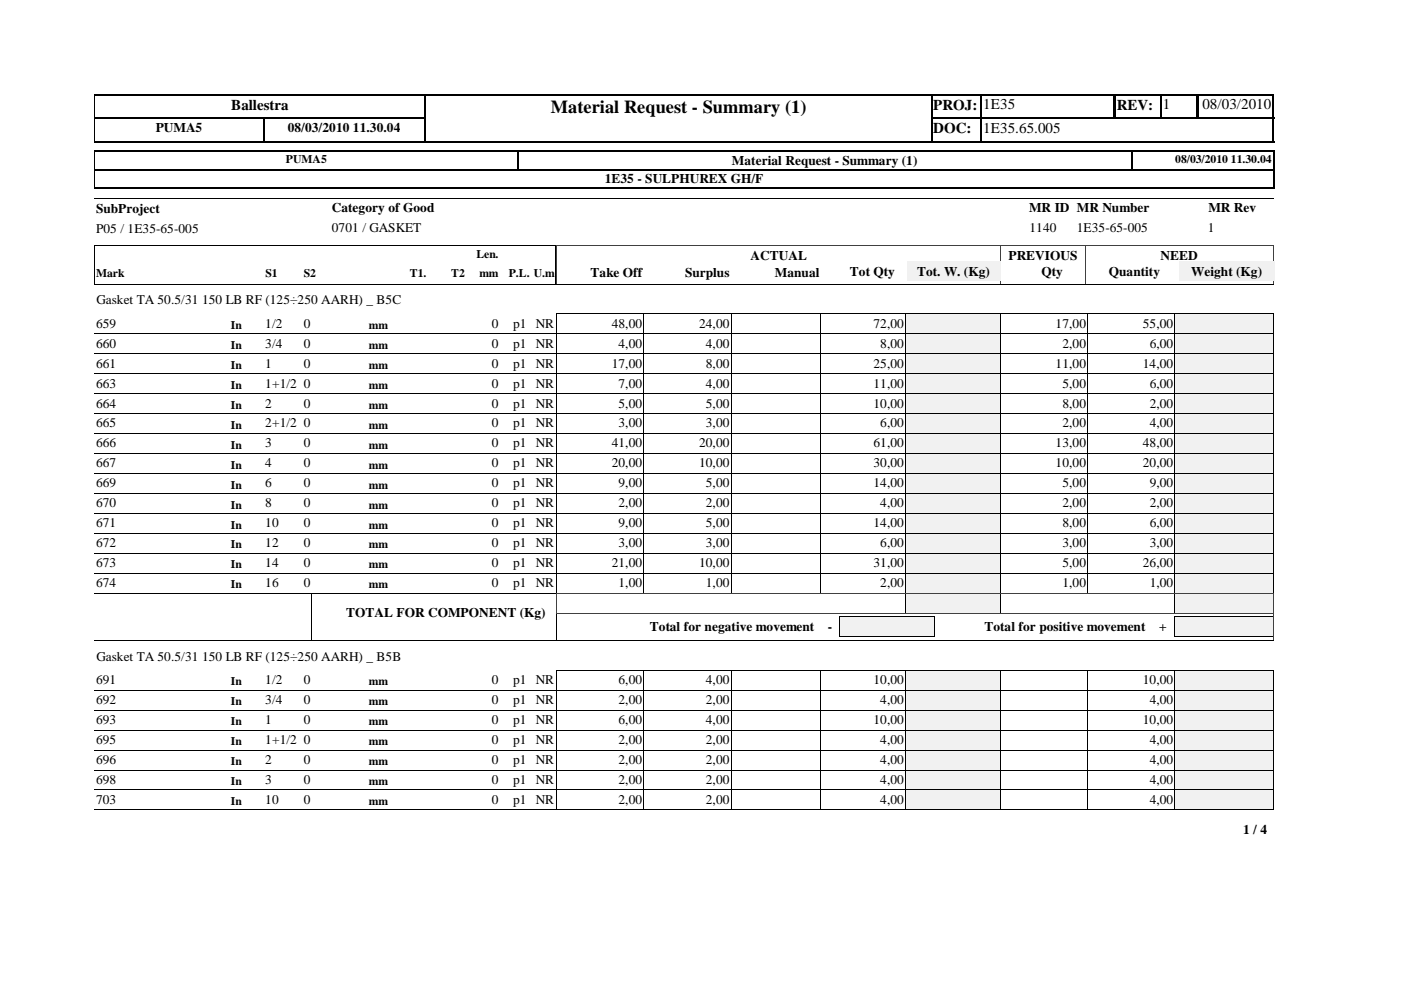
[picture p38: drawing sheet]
<svg xmlns="http://www.w3.org/2000/svg" width="297mm" height="210mm" viewBox="0 0 297 210" stroke-linecap="round" stroke-linejoin="round" font-family="sans-serif">
<defs><g id="words">
<text font-size="3.9" x="116.8" y="23.9">Material Request - Summary (1)</text>
<g font-size="3.2">
<text x="49" y="23.3">Ballestra</text>
<text x="197.9" y="23.3">PROJ:</text>
<text x="208.4" y="23.2">1E35</text>
<text x="236.8" y="23.3">REV:</text>
<text x="246.5" y="23.2">1</text>
<text x="254.9" y="23.2">08/03/2010</text>
<text x="197.9" y="28.3">DOC:</text>
<text x="208.4" y="28.2">1E35.65.005</text>
</g>
<g font-size="2.8">
<text x="33" y="28">PUMA5</text>
<text x="61" y="28">08/03/2010 11.30.04</text>
<text x="155.2" y="34.9">Material Request - Summary (1)</text>
<text x="128.2" y="38.8">1E35 - SULPHUREX GH/F</text>
<text x="20.4" y="45.1">SubProject</text>
<text x="70.4" y="45">Category of Good</text>
<text x="218.2" y="45">MR ID MR Number</text>
<text x="256.2" y="45">MR Rev</text>
<text x="20.4" y="49.3">P05 / 1E35-65-005</text>
<text x="70.4" y="49.2">0701 / GASKET</text>
<text x="218.3" y="49.2">1140</text>
<text x="228.3" y="49.2">1E35-65-005</text>
<text x="256.1" y="49.2">1</text>
<text x="125.2" y="58.7">Take Off</text>
<text x="145.2" y="58.7">Surplus</text>
<text x="159.1" y="55">ACTUAL</text>
<text x="164.3" y="58.7">Manual</text>
<text x="180.2" y="58.5">Tot Qty</text>
<text x="194.4" y="58.5">Tot. W. (Kg)</text>
<text x="213.8" y="55">PREVIOUS</text>
<text x="220.8" y="58.5">Qty</text>
<text x="235.1" y="58.5">Quantity</text>
<text x="246.1" y="55">NEED</text>
<text x="252.6" y="58.5">Weight (Kg)</text>
<text x="20.4" y="64.6">Gasket TA 50.5/31 150 LB RF (125÷250 AARH) _ B5C</text>
<text x="20.4" y="69.5">659</text>
<text x="56.3" y="69.5">1/2</text>
<text x="64.4" y="69.5">0</text>
<text x="104.3" y="69.5">0</text>
<text x="108.8" y="69.5">p1 NR</text>
<text x="129.7" y="69.5">48,00</text>
<text x="148.2" y="69.5">24,00</text>
<text x="185.2" y="69.5">72,00</text>
<text x="223.8" y="69.5">17,00</text>
<text x="242.3" y="69.5">55,00</text>
<text x="20.4" y="73.7">660</text>
<text x="20.4" y="77.9">661</text>
<text x="56.3" y="73.7">3/4</text>
<text x="56.3" y="77.9">1</text>
<text x="64.4" y="77.9">0</text>
<text x="64.4" y="73.7">0</text>
<text x="104.3" y="77.9">0</text>
<text x="104.3" y="73.7">0</text>
<text x="108.8" y="77.9">p1 NR</text>
<text x="108.8" y="73.7">p1 NR</text>
<text x="129.7" y="77.9">17,00</text>
<text x="131.1" y="73.7">4,00</text>
<text x="149.6" y="77.9">8,00</text>
<text x="149.6" y="73.7">4,00</text>
<text x="185.2" y="77.9">25,00</text>
<text x="186.6" y="73.7">8,00</text>
<text x="223.8" y="77.9">11,00</text>
<text x="225.3" y="73.7">2,00</text>
<text x="242.3" y="77.9">14,00</text>
<text x="243.8" y="73.7">6,00</text>
<text x="20.4" y="82.2">663</text>
<text x="56.3" y="82.2">1+1/2 0</text>
<text x="104.3" y="82.2">0</text>
<text x="108.8" y="82.2">p1 NR</text>
<text x="131.1" y="82.2">7,00</text>
<text x="149.6" y="82.2">4,00</text>
<text x="185.2" y="82.2">11,00</text>
<text x="225.3" y="82.2">5,00</text>
<text x="243.8" y="82.2">6,00</text>
<text x="20.4" y="86.4">664</text>
<text x="56.3" y="86.4">2</text>
<text x="64.4" y="86.4">0</text>
<text x="104.3" y="86.4">0</text>
<text x="108.8" y="86.4">p1 NR</text>
<text x="131.1" y="86.4">5,00</text>
<text x="149.6" y="86.4">5,00</text>
<text x="185.2" y="86.4">10,00</text>
<text x="225.3" y="86.4">8,00</text>
<text x="243.8" y="86.4">2,00</text>
<text x="20.4" y="90.6">665</text>
<text x="20.4" y="94.9">666</text>
<text x="56.3" y="90.6">2+1/2 0</text>
<text x="56.3" y="94.9">3</text>
<text x="64.4" y="94.9">0</text>
<text x="104.3" y="90.6">0</text>
<text x="104.3" y="94.9">0</text>
<text x="108.8" y="90.6">p1 NR</text>
<text x="108.8" y="94.9">p1 NR</text>
<text x="129.7" y="94.9">41,00</text>
<text x="131.1" y="90.6">3,00</text>
<text x="148.2" y="94.9">20,00</text>
<text x="149.6" y="90.6">3,00</text>
<text x="185.2" y="94.9">61,00</text>
<text x="186.6" y="90.6">6,00</text>
<text x="223.8" y="94.9">13,00</text>
<text x="225.3" y="90.6">2,00</text>
<text x="242.3" y="94.9">48,00</text>
<text x="243.8" y="90.6">4,00</text>
<text x="20.4" y="99.1">667</text>
<text x="56.3" y="99.1">4</text>
<text x="64.4" y="99.1">0</text>
<text x="104.3" y="99.1">0</text>
<text x="108.8" y="99.1">p1 NR</text>
<text x="129.7" y="99.1">20,00</text>
<text x="148.2" y="99.1">10,00</text>
<text x="185.2" y="99.1">30,00</text>
<text x="223.8" y="99.1">10,00</text>
<text x="242.3" y="99.1">20,00</text>
<text x="20.4" y="103.3">669</text>
<text x="20.4" y="107.6">670</text>
<text x="56.3" y="103.3">6</text>
<text x="56.3" y="107.6">8</text>
<text x="64.4" y="103.3">0</text>
<text x="64.4" y="107.6">0</text>
<text x="104.3" y="103.3">0</text>
<text x="104.3" y="107.6">0</text>
<text x="108.8" y="103.3">p1 NR</text>
<text x="108.8" y="107.6">p1 NR</text>
<text x="131.1" y="103.3">9,00</text>
<text x="131.1" y="107.6">2,00</text>
<text x="149.6" y="103.3">5,00</text>
<text x="149.6" y="107.6">2,00</text>
<text x="185.2" y="103.3">14,00</text>
<text x="186.6" y="107.6">4,00</text>
<text x="225.3" y="103.3">5,00</text>
<text x="225.3" y="107.6">2,00</text>
<text x="243.8" y="103.3">9,00</text>
<text x="243.8" y="107.6">2,00</text>
<text x="20.4" y="111.8">671</text>
<text x="56.3" y="111.8">10</text>
<text x="64.4" y="111.8">0</text>
<text x="104.3" y="111.8">0</text>
<text x="108.8" y="111.8">p1 NR</text>
<text x="131.1" y="111.8">9,00</text>
<text x="149.6" y="111.8">5,00</text>
<text x="185.2" y="111.8">14,00</text>
<text x="225.3" y="111.8">8,00</text>
<text x="243.8" y="111.8">6,00</text>
<text x="20.4" y="116">672</text>
<text x="56.3" y="116">12</text>
<text x="64.4" y="116">0</text>
<text x="104.3" y="116">0</text>
<text x="108.8" y="116">p1 NR</text>
<text x="131.1" y="116">3,00</text>
<text x="149.6" y="116">3,00</text>
<text x="186.6" y="116">6,00</text>
<text x="225.3" y="116">3,00</text>
<text x="243.8" y="116">3,00</text>
<text x="20.4" y="120.3">673</text>
<text x="20.4" y="124.5">674</text>
<text x="56.3" y="120.3">14</text>
<text x="56.3" y="124.5">16</text>
<text x="64.4" y="120.3">0</text>
<text x="64.4" y="124.5">0</text>
<text x="104.3" y="120.3">0</text>
<text x="104.3" y="124.5">0</text>
<text x="108.8" y="120.3">p1 NR</text>
<text x="108.8" y="124.5">p1 NR</text>
<text x="129.7" y="120.3">21,00</text>
<text x="131.1" y="124.5">1,00</text>
<text x="148.2" y="120.3">10,00</text>
<text x="149.6" y="124.5">1,00</text>
<text x="185.2" y="120.3">31,00</text>
<text x="186.6" y="124.5">2,00</text>
<text x="225.3" y="120.3">5,00</text>
<text x="225.3" y="124.5">1,00</text>
<text x="242.3" y="120.3">26,00</text>
<text x="243.8" y="124.5">1,00</text>
<text x="73.4" y="130.8">TOTAL FOR COMPONENT (Kg)</text>
<text x="137.7" y="133.8">Total for negative movement</text>
<text x="175.5" y="133.8">-</text>
<text x="208.7" y="133.8">Total for positive movement</text>
<text x="245.7" y="133.8">+</text>
<text x="20.4" y="140.2">Gasket TA 50.5/31 150 LB RF (125÷250 AARH) _ B5B</text>
<text x="20.4" y="145.1">691</text>
<text x="20.4" y="149.3">692</text>
<text x="56.3" y="145.1">1/2</text>
<text x="56.3" y="149.3">3/4</text>
<text x="64.4" y="145.1">0</text>
<text x="64.4" y="149.3">0</text>
<text x="104.3" y="145.1">0</text>
<text x="104.3" y="149.3">0</text>
<text x="108.8" y="145.1">p1 NR</text>
<text x="108.8" y="149.3">p1 NR</text>
<text x="131.1" y="145.1">6,00</text>
<text x="131.1" y="149.3">2,00</text>
<text x="149.6" y="145.1">4,00</text>
<text x="149.6" y="149.3">2,00</text>
<text x="185.2" y="145.1">10,00</text>
<text x="186.6" y="149.3">4,00</text>
<text x="242.3" y="145.1">10,00</text>
<text x="243.8" y="149.3">4,00</text>
<text x="20.4" y="153.5">693</text>
<text x="56.3" y="153.5">1</text>
<text x="64.4" y="153.5">0</text>
<text x="104.3" y="153.5">0</text>
<text x="108.8" y="153.5">p1 NR</text>
<text x="131.1" y="153.5">6,00</text>
<text x="149.6" y="153.5">4,00</text>
<text x="185.2" y="153.5">10,00</text>
<text x="242.3" y="153.5">10,00</text>
<text x="20.4" y="157.8">695</text>
<text x="56.3" y="157.8">1+1/2 0</text>
<text x="104.3" y="157.8">0</text>
<text x="108.8" y="157.8">p1 NR</text>
<text x="131.1" y="157.8">2,00</text>
<text x="149.6" y="157.8">2,00</text>
<text x="186.6" y="157.8">4,00</text>
<text x="243.8" y="157.8">4,00</text>
<text x="20.4" y="162">696</text>
<text x="20.4" y="166.2">698</text>
<text x="56.3" y="162">2</text>
<text x="56.3" y="166.2">3</text>
<text x="64.4" y="162">0</text>
<text x="64.4" y="166.2">0</text>
<text x="104.3" y="162">0</text>
<text x="104.3" y="166.2">0</text>
<text x="108.8" y="162">p1 NR</text>
<text x="108.8" y="166.2">p1 NR</text>
<text x="131.1" y="162">2,00</text>
<text x="131.1" y="166.2">2,00</text>
<text x="149.6" y="162">2,00</text>
<text x="149.6" y="166.2">2,00</text>
<text x="186.6" y="162">4,00</text>
<text x="186.6" y="166.2">4,00</text>
<text x="243.8" y="162">4,00</text>
<text x="243.8" y="166.2">4,00</text>
<text x="20.4" y="170.5">703</text>
<text x="56.3" y="170.5">10</text>
<text x="64.4" y="170.5">0</text>
<text x="104.3" y="170.5">0</text>
<text x="108.8" y="170.5">p1 NR</text>
<text x="131.1" y="170.5">2,00</text>
<text x="149.6" y="170.5">2,00</text>
<text x="186.6" y="170.5">4,00</text>
<text x="243.8" y="170.5">4,00</text>
<text x="263.6" y="176.9">1 / 4</text>
</g>
<g font-size="2.5">
<text x="60.6" y="34.6">PUMA5</text>
<text x="249.2" y="34.6">08/03/2010 11.30.04</text>
<text x="20.4" y="58.7">Mark</text>
<text x="56.3" y="58.7">S1</text>
<text x="64.4" y="58.7">S2</text>
<text x="86.9" y="58.7">T1.</text>
<text x="95.7" y="58.7">T2</text>
<text x="101" y="54.7">Len.</text>
<text x="101.6" y="58.7">mm</text>
<text x="107.9" y="58.7">P.L. U.m</text>
<text x="49" y="69.7">In</text>
<text x="78.2" y="69.7">mm</text>
<text x="49" y="74">In</text>
<text x="78.2" y="74">mm</text>
<text x="49" y="78.2">In</text>
<text x="49" y="82.4">In</text>
<text x="78.2" y="78.2">mm</text>
<text x="78.2" y="82.4">mm</text>
<text x="49" y="86.7">In</text>
<text x="78.2" y="86.7">mm</text>
<text x="49" y="90.9">In</text>
<text x="49" y="95.1">In</text>
<text x="78.2" y="90.9">mm</text>
<text x="78.2" y="95.1">mm</text>
<text x="49" y="99.4">In</text>
<text x="78.2" y="99.4">mm</text>
<text x="49" y="103.6">In</text>
<text x="49" y="107.8">In</text>
<text x="78.2" y="103.6">mm</text>
<text x="78.2" y="107.8">mm</text>
<text x="49" y="112.1">In</text>
<text x="78.2" y="112.1">mm</text>
<text x="49" y="116.3">In</text>
<text x="78.2" y="116.3">mm</text>
<text x="49" y="120.5">In</text>
<text x="49" y="124.8">In</text>
<text x="78.2" y="120.5">mm</text>
<text x="78.2" y="124.8">mm</text>
<text x="49" y="145.3">In</text>
<text x="49" y="149.6">In</text>
<text x="78.2" y="145.3">mm</text>
<text x="78.2" y="149.6">mm</text>
<text x="49" y="153.8">In</text>
<text x="78.2" y="153.8">mm</text>
<text x="49" y="158">In</text>
<text x="78.2" y="158">mm</text>
<text x="49" y="162.3">In</text>
<text x="49" y="166.5">In</text>
<text x="78.2" y="162.3">mm</text>
<text x="78.2" y="166.5">mm</text>
<text x="49" y="170.7">In</text>
<text x="78.2" y="170.7">mm</text>
</g>
</g></defs>
<path d="M90.2 20v5.2M197.4 20v10.2M208 20v10.2M236.3 20v5.2M246.1 20v5.2M253.8 20v5.2M254 20v5.2M270 20v10.2M20 25.1h70.3M20 25h70.3M55.9 24.9v5.3M197.2 25.1h73" fill="none" stroke="#000" stroke-width=".34"/>
<path d="M236.3 20v5.2M90.1 24.9v5.3" fill="none" stroke="#000" stroke-width=".38"/>
<path d="M20 30.1h70.3M20 20.1h70.3M197.2 30.1h10.9M197.2 20.1h73" fill="none" stroke="#000" stroke-width=".25"/>
<path d="M20.1 20v10.2" fill="none" stroke="#000" stroke-width=".21"/>
<path d="M207.8 30h62.4" fill="none" stroke="#000" stroke-width=".3"/>
<path d="M90.3 20.2h107.1v9.7h-107.1z" fill="#fff"/>
<path d="M20 35.9h250.3M20 39.9h250.3M90 20.1h107.7M270.1 31.9v4.2" fill="none" stroke="#000" stroke-width=".25"/>
<path d="M197.5 20v10.2M109.9 31.9v4.2" fill="none" stroke="#000" stroke-width=".34"/>
<path d="M20 32.1h250.3M90 30h107.7M270.1 35.9v4.1" fill="none" stroke="#000" stroke-width=".3"/>
<path d="M90.1 20v10.2M239.9 31.9v4.2" fill="none" stroke="#000" stroke-width=".38"/>
<path d="M20 36h250.3M20.1 31.9v8.1M20 42h250M20 52h97.9v8.3h-97.9z" fill="none" stroke="#000" stroke-width=".21"/>
<path d="M212.1 51.9v8.4M212.2 51.9v8.4M230.1 51.9v8.4M270 51.9v8.4M270 52h-152v8.3h152" fill="none" stroke="#404040" stroke-width=".21"/>
<path d="M99.6 56h6.4v3.7h-6.4z" fill="#fff"/>
<g fill="#f1f1f1">
<path d="M192.3 55.4h19.8v4.2h-19.8z"/>
<path d="M250 55.4h20.2v4.2h-20.2z"/>
</g>
<path d="M20 60.3h250M20 70.7h172.1M118 70.7v-4.2h74.1l-.1 4.2M136.5 66.5v4.2M155 66.5v4.2M174 66.5v4.2M212.1 66.5h37v4.2M212.1 70.7h37M212.1 66.5v4.2M230.6 66.5v4.2" fill="none" stroke="#000" stroke-width=".21"/>
<path d="M192.1 66.5h20v4.2h-20z" fill="#f1f1f1"/>
<path d="M192 70.7h20.1M192 70.7v-4.2h20.1v4.2" fill="none" stroke="#000" stroke-width=".21"/>
<path d="M249.1 66.5h20.9v4.2h-20.9z" fill="#f1f1f1"/>
<path d="M20 75h172l.1-4.3h-74.1v4.3M136.5 70.7v4.3M155 70.7v4.3M174 70.7v4.3M212.1 70.7h57.9M212.1 70.7v4.3M230.6 70.7v4.3M249.1 66.5h20.9M249.1 66.5v8.5h-37M270 66.5v4.2" fill="none" stroke="#000" stroke-width=".21"/>
<path d="M192.1 70.7h20v4.2h-20z" fill="#f1f1f1"/>
<path d="M192 70.7h20.1v4.3h-20.1z" fill="none" stroke="#000" stroke-width=".21"/>
<path d="M249.1 70.7h20.9v4.2h-20.9z" fill="#f1f1f1"/>
<path d="M20 79.2h172l.1-4.2h-74.1v4.2M136.5 74.9v4.3M155 74.9v4.3M174 74.9v4.3M212.1 75h57.9M212.1 74.9v4.3M230.6 74.9v4.3M249.1 70.7h20.9M249.1 70.7v8.5h-37M270 70.7v4.3" fill="none" stroke="#000" stroke-width=".21"/>
<path d="M192.1 74.9h20v4.3h-20z" fill="#f1f1f1"/>
<path d="M192 75h20.1v4.2h-20.1z" fill="none" stroke="#000" stroke-width=".21"/>
<path d="M249.1 74.9h20.9v4.3h-20.9z" fill="#f1f1f1"/>
<path d="M136.5 79.2v4.2M155 79.2v4.2M174 79.2v4.2M212.1 79.2h57.9M212.1 79.2v4.2M230.6 79.2v4.2M249.1 75h20.9M249.1 74.9v8.5h-37M270 74.9v4.3M20 83.4h172l.1-4.2h-74.1v4.2" fill="none" stroke="#000" stroke-width=".21"/>
<path d="M192.1 79.2h20v4.2h-20z" fill="#f1f1f1"/>
<path d="M192 79.2h20.1v4.2h-20.1z" fill="none" stroke="#000" stroke-width=".21"/>
<path d="M249.1 79.2h20.9v4.2h-20.9z" fill="#f1f1f1"/>
<path d="M249.1 79.2h20.9M249.1 79.2v8.5h-37M270 79.2v4.2M118 83.4h74.1M118 83.4v4.3M136.5 83.4v4.3M155 83.4v4.3M174 83.4v4.3M192 83.4l.1 4.3h-172.1M212.1 83.4h57.9M212.1 83.4v4.3M230.6 83.4v4.3" fill="none" stroke="#000" stroke-width=".21"/>
<path d="M192.1 83.4h20v4.2h-20z" fill="#f1f1f1"/>
<path d="M192 83.4h20.1M192 83.4v4.3h20.1v-4.3" fill="none" stroke="#000" stroke-width=".21"/>
<path d="M249.1 83.4h20.9v4.2h-20.9z" fill="#f1f1f1"/>
<path d="M118 87.7h74.1M118 87.6v4.3M136.5 87.6v4.3M155 87.6v4.3M174 87.6v4.3M192 87.6l.1 4.3h-172.1M212.1 87.7h57.9M212.1 87.6v4.3M230.6 87.6v4.3M249.1 83.4h20.9M249.1 83.4v8.5h-37M270 83.4v4.3" fill="none" stroke="#000" stroke-width=".21"/>
<path d="M192.1 87.6h20v4.3h-20z" fill="#f1f1f1"/>
<path d="M192 87.7h20.1M192 87.6v4.3h20.1v-4.3" fill="none" stroke="#000" stroke-width=".21"/>
<path d="M249.1 87.6h20.9v4.3h-20.9z" fill="#f1f1f1"/>
<g fill="none" stroke="#000" stroke-width=".21">
<path d="M20 96.1h172.1M118 91.9h74.1M118 91.9v4.2M136.5 91.9v4.2M155 91.9v4.2M174 91.9v4.2M192 91.9v4.2M212.1 91.9h57.9M212.1 96.1h37M212.1 91.9v4.2M230.6 91.9v4.2M249.1 87.7h20.9"/>
<path d="M249.1 87.6v8.5M270 87.6v4.3"/>
</g>
<path d="M192.1 91.9h20v4.2h-20z" fill="#f1f1f1"/>
<path d="M192 91.9h20.1M192 96.1h20.1M192 91.9v4.2M212.1 91.9v4.2" fill="none" stroke="#000" stroke-width=".21"/>
<path d="M249.1 91.9h20.9v4.2h-20.9z" fill="#f1f1f1"/>
<path d="M136.5 96.1v4.3M155 96.1v4.3M174 96.1v4.3M212.1 96.1h57.9M212.1 96.1v4.3M230.6 96.1v4.3M249.1 91.9h20.9M249.1 91.9v8.5M270 91.9v4.2M20 100.4h172.1M118 100.4v-4.3h74.1l-.1 4.3M212.1 100.4h37" fill="none" stroke="#000" stroke-width=".21"/>
<path d="M192.1 96.1h20v4.2h-20z" fill="#f1f1f1"/>
<path d="M192 100.4h20.1M192 100.4v-4.3h20.1v4.3" fill="none" stroke="#000" stroke-width=".21"/>
<path d="M249.1 96.1h20.9v4.2h-20.9z" fill="#f1f1f1"/>
<path d="M249.1 96.1h20.9M249.1 96.1v8.5M270 96.1v4.3M20 104.6h172.1M118 104.6v-4.2h74.1l-.1 4.2M136.5 100.3v4.3M155 100.3v4.3M174 100.3v4.3M212.1 100.4h57.9M212.1 104.6h37M212.1 100.3v4.3M230.6 100.3v4.3" fill="none" stroke="#000" stroke-width=".21"/>
<path d="M192.1 100.3h20v4.3h-20z" fill="#f1f1f1"/>
<path d="M192 104.6h20.1M192 104.6v-4.2h20.1v4.2" fill="none" stroke="#000" stroke-width=".21"/>
<path d="M249.1 100.3h20.9v4.3h-20.9z" fill="#f1f1f1"/>
<path d="M20 108.8h172l.1-4.2h-74.1v4.2M136.5 104.6v4.2M155 104.6v4.2M174 104.6v4.2M212.1 104.6h57.9M212.1 104.6v4.2M230.6 104.6v4.2M249.1 100.4h20.9M249.1 100.3v8.5h-37M270 100.3v4.3" fill="none" stroke="#000" stroke-width=".21"/>
<path d="M192.1 104.6h20v4.2h-20z" fill="#f1f1f1"/>
<path d="M192 104.6h20.1v4.2h-20.1z" fill="none" stroke="#000" stroke-width=".21"/>
<path d="M249.1 104.6h20.9v4.2h-20.9z" fill="#f1f1f1"/>
<path d="M20 113.1h172l.1-4.3h-74.1v4.3M136.5 108.8v4.3M155 108.8v4.3M174 108.8v4.3M212.1 108.8h57.9M212.1 108.8v4.3M230.6 108.8v4.3M249.1 104.6h20.9M249.1 104.6v8.5h-37M270 104.6v4.2" fill="none" stroke="#000" stroke-width=".21"/>
<path d="M192.1 108.8h20v4.2h-20z" fill="#f1f1f1"/>
<path d="M192 108.8h20.1v4.3h-20.1z" fill="none" stroke="#000" stroke-width=".21"/>
<path d="M249.1 108.8h20.9v4.2h-20.9z" fill="#f1f1f1"/>
<path d="M118 113.1h74.1M118 113v4.3M136.5 113v4.3M155 113v4.3M174 113v4.3M192 113l.1 4.3h-172.1M212.1 113.1h57.9M212.1 113v4.3M230.6 113v4.3M249.1 108.8h20.9M249.1 108.8v8.5h-37M270 108.8v4.3" fill="none" stroke="#000" stroke-width=".21"/>
<path d="M192.1 113h20v4.3h-20z" fill="#f1f1f1"/>
<path d="M192 113.1h20.1M192 113v4.3h20.1v-4.3" fill="none" stroke="#000" stroke-width=".21"/>
<path d="M249.1 113h20.9v4.3h-20.9z" fill="#f1f1f1"/>
<path d="M118 117.3h74.1M118 117.3v4.2M136.5 117.3v4.2M155 117.3v4.2M174 117.3v4.2M192 117.3l.1 4.2h-172.1M212.1 117.3h57.9M212.1 117.3v4.2M230.6 117.3v4.2M249.1 113.1h20.9M249.1 113v8.5h-37M270 113v4.3" fill="none" stroke="#000" stroke-width=".21"/>
<path d="M192.1 117.3h20v4.2h-20z" fill="#f1f1f1"/>
<path d="M192 117.3h20.1M192 117.3v4.2h20.1v-4.2" fill="none" stroke="#000" stroke-width=".21"/>
<path d="M249.1 117.3h20.9v4.2h-20.9z" fill="#f1f1f1"/>
<g fill="none" stroke="#000" stroke-width=".21">
<path d="M249.1 117.3h20.9M249.1 117.3v8.5M270 117.3v4.2M20 125.8h172.1M118 121.5h74.1M118 121.5v4.3M136.5 121.5v4.3M155 121.5v4.3M174 121.5v4.3M192 121.5v4.3M212.1 121.5h57.9M212.1 125.8h37"/>
<path d="M212.1 121.5v4.3M230.6 121.5v4.3"/>
</g>
<path d="M192.1 121.5h20v4.2h-20z" fill="#f1f1f1"/>
<path d="M192 121.5h20.1M192 125.8h20.1M192 121.5v4.3M212.1 121.5v4.3" fill="none" stroke="#000" stroke-width=".21"/>
<path d="M249.1 121.5h20.9v4.2h-20.9z" fill="#f1f1f1"/>
<path d="M249.1 121.5h20.9M249.1 125.8h20.9M249.1 121.5v4.3M270 121.5v4.3" fill="none" stroke="#000" stroke-width=".21"/>
<path d="M192.1 125.7h20v4.3h-20z" fill="#f1f1f1"/>
<path d="M192 130h20.1M192 130v-4.2h20.1v4.2" fill="none" stroke="#000" stroke-width=".21"/>
<path d="M249.1 125.7h20.9v4.3h-20.9z" fill="#f1f1f1"/>
<path d="M249.1 125.8h20.9M249.1 130h20.9M249.1 125.7v4.3M270 125.7v4.3" fill="none" stroke="#000" stroke-width=".21"/>
<path d="M249.1 130.8h20.8v4.2h-20.8z" fill="#f1f1f1"/>
<path d="M249 130.7h21M249.1 130.7l-.1 4.3h20.9v-4.3" fill="none" stroke="#000" stroke-width=".21"/>
<path d="M178 130.8h20v4.2h-20z" fill="#f1f1f1"/>
<g fill="none" stroke="#000" stroke-width=".21">
<path d="M20 135.9h250M66 135.7h52.1M66 135.7v-9.9h52.1l-.1 9.9M177.9 130.7h20.2M177.9 130.7v4.3h20.2v-4.3M118 142.1h74.1M118 142.1v4.2M136.5 142.1v4.2M155 142.1v4.2M174 142.1v4.2M192 142.1l.1 4.2h-172.1M212.1 142.1h37"/>
<path d="M212.1 142.1v4.2M230.6 142.1v4.2M249.1 142.1v4.2h-37"/>
</g>
<path d="M118 130v5.8h152.1v-5.7h-152.1v-4.3h152.1v4.3" fill="none" stroke="#404040" stroke-width=".21"/>
<path d="M192.1 142.1h20v4.2h-20z" fill="#f1f1f1"/>
<path d="M192 142.1h20.1M192 142.1v4.2h20.1v-4.2" fill="none" stroke="#000" stroke-width=".21"/>
<path d="M249.1 142.1h20.9v4.2h-20.9z" fill="#f1f1f1"/>
<g fill="none" stroke="#000" stroke-width=".21">
<path d="M20 150.6h172.1M118 146.3h74.1M118 146.3v4.3M136.5 146.3v4.3M155 146.3v4.3M174 146.3v4.3M192 146.3v4.3M212.1 146.3h57.9M212.1 150.6h37M212.1 146.3v4.3M230.6 146.3v4.3M249.1 142.1h20.9"/>
<path d="M249.1 142.1v8.5M270 142.1v4.2"/>
</g>
<path d="M192.1 146.3h20v4.2h-20z" fill="#f1f1f1"/>
<path d="M192 146.3h20.1M192 150.6h20.1M192 146.3v4.3M212.1 146.3v4.3" fill="none" stroke="#000" stroke-width=".21"/>
<path d="M249.1 146.3h20.9v4.2h-20.9z" fill="#f1f1f1"/>
<path d="M20 154.8h172.1M118 154.8v-4.2h74.1l-.1 4.2M136.5 150.5v4.3M155 150.5v4.3M174 150.5v4.3M212.1 150.6h57.9M212.1 154.8h37M212.1 150.5v4.3M230.6 150.5v4.3M249.1 146.3h20.9M249.1 146.3v8.5M270 146.3v4.3" fill="none" stroke="#000" stroke-width=".21"/>
<path d="M192.1 150.5h20v4.3h-20z" fill="#f1f1f1"/>
<path d="M192 154.8h20.1M192 154.8v-4.2h20.1v4.2" fill="none" stroke="#000" stroke-width=".21"/>
<path d="M249.1 150.5h20.9v4.3h-20.9z" fill="#f1f1f1"/>
<path d="M20 159h172.1M118 159v-4.2h74.1l-.1 4.2M136.5 154.8v4.2M155 154.8v4.2M174 154.8v4.2M212.1 154.8h57.9M212.1 159h37M212.1 154.8v4.2M230.6 154.8v4.2M249.1 150.6h20.9M249.1 150.5v8.5M270 150.5v4.3" fill="none" stroke="#000" stroke-width=".21"/>
<path d="M192.1 154.8h20v4.2h-20z" fill="#f1f1f1"/>
<path d="M192 159h20.1M192 159v-4.2h20.1v4.2" fill="none" stroke="#000" stroke-width=".21"/>
<path d="M249.1 154.8h20.9v4.2h-20.9z" fill="#f1f1f1"/>
<path d="M136.5 159v4.3M155 159v4.3M174 159v4.3M212.1 159h57.9M212.1 159v4.3M230.6 159v4.3M249.1 154.8h20.9M249.1 154.8v8.5h-37M270 154.8v4.2M20 163.3h172l.1-4.3h-74.1v4.3" fill="none" stroke="#000" stroke-width=".21"/>
<path d="M192.1 159h20v4.2h-20z" fill="#f1f1f1"/>
<path d="M192 159h20.1v4.3h-20.1z" fill="none" stroke="#000" stroke-width=".21"/>
<path d="M249.1 159h20.9v4.2h-20.9z" fill="#f1f1f1"/>
<path d="M249.1 159h20.9M249.1 159v8.5h-37M270 159v4.3M20 167.5h172l.1-4.2h-74.1v4.2M136.5 163.2v4.3M155 163.2v4.3M174 163.2v4.3M212.1 163.3h57.9M212.1 163.2v4.3M230.6 163.2v4.3" fill="none" stroke="#000" stroke-width=".21"/>
<path d="M192.1 163.2h20v4.3h-20z" fill="#f1f1f1"/>
<path d="M192 163.3h20.1v4.2h-20.1z" fill="none" stroke="#000" stroke-width=".21"/>
<path d="M249.1 163.2h20.9v4.3h-20.9z" fill="#f1f1f1"/>
<path d="M20 171.7h172l.1-4.2h-74.1v4.2M136.5 167.5v4.2M155 167.5v4.2M174 167.5v4.2M212.1 167.5h57.9M212.1 167.5v4.2M230.6 167.5v4.2M249.1 163.3h20.9M249.1 163.2v8.5h-37M270 163.2v4.3" fill="none" stroke="#000" stroke-width=".21"/>
<path d="M192.1 167.5h20v4.2h-20z" fill="#f1f1f1"/>
<path d="M192 167.5h20.1v4.2h-20.1z" fill="none" stroke="#000" stroke-width=".21"/>
<path d="M249.1 167.5h20.9v4.2h-20.9z" fill="#f1f1f1"/>
<path d="M249.1 167.5h20.9M249.1 171.7h20.9M249.1 167.5v4.2M270 167.5v4.2" fill="none" stroke="#000" stroke-width=".21"/>
<use href="#words"/>
</svg>
